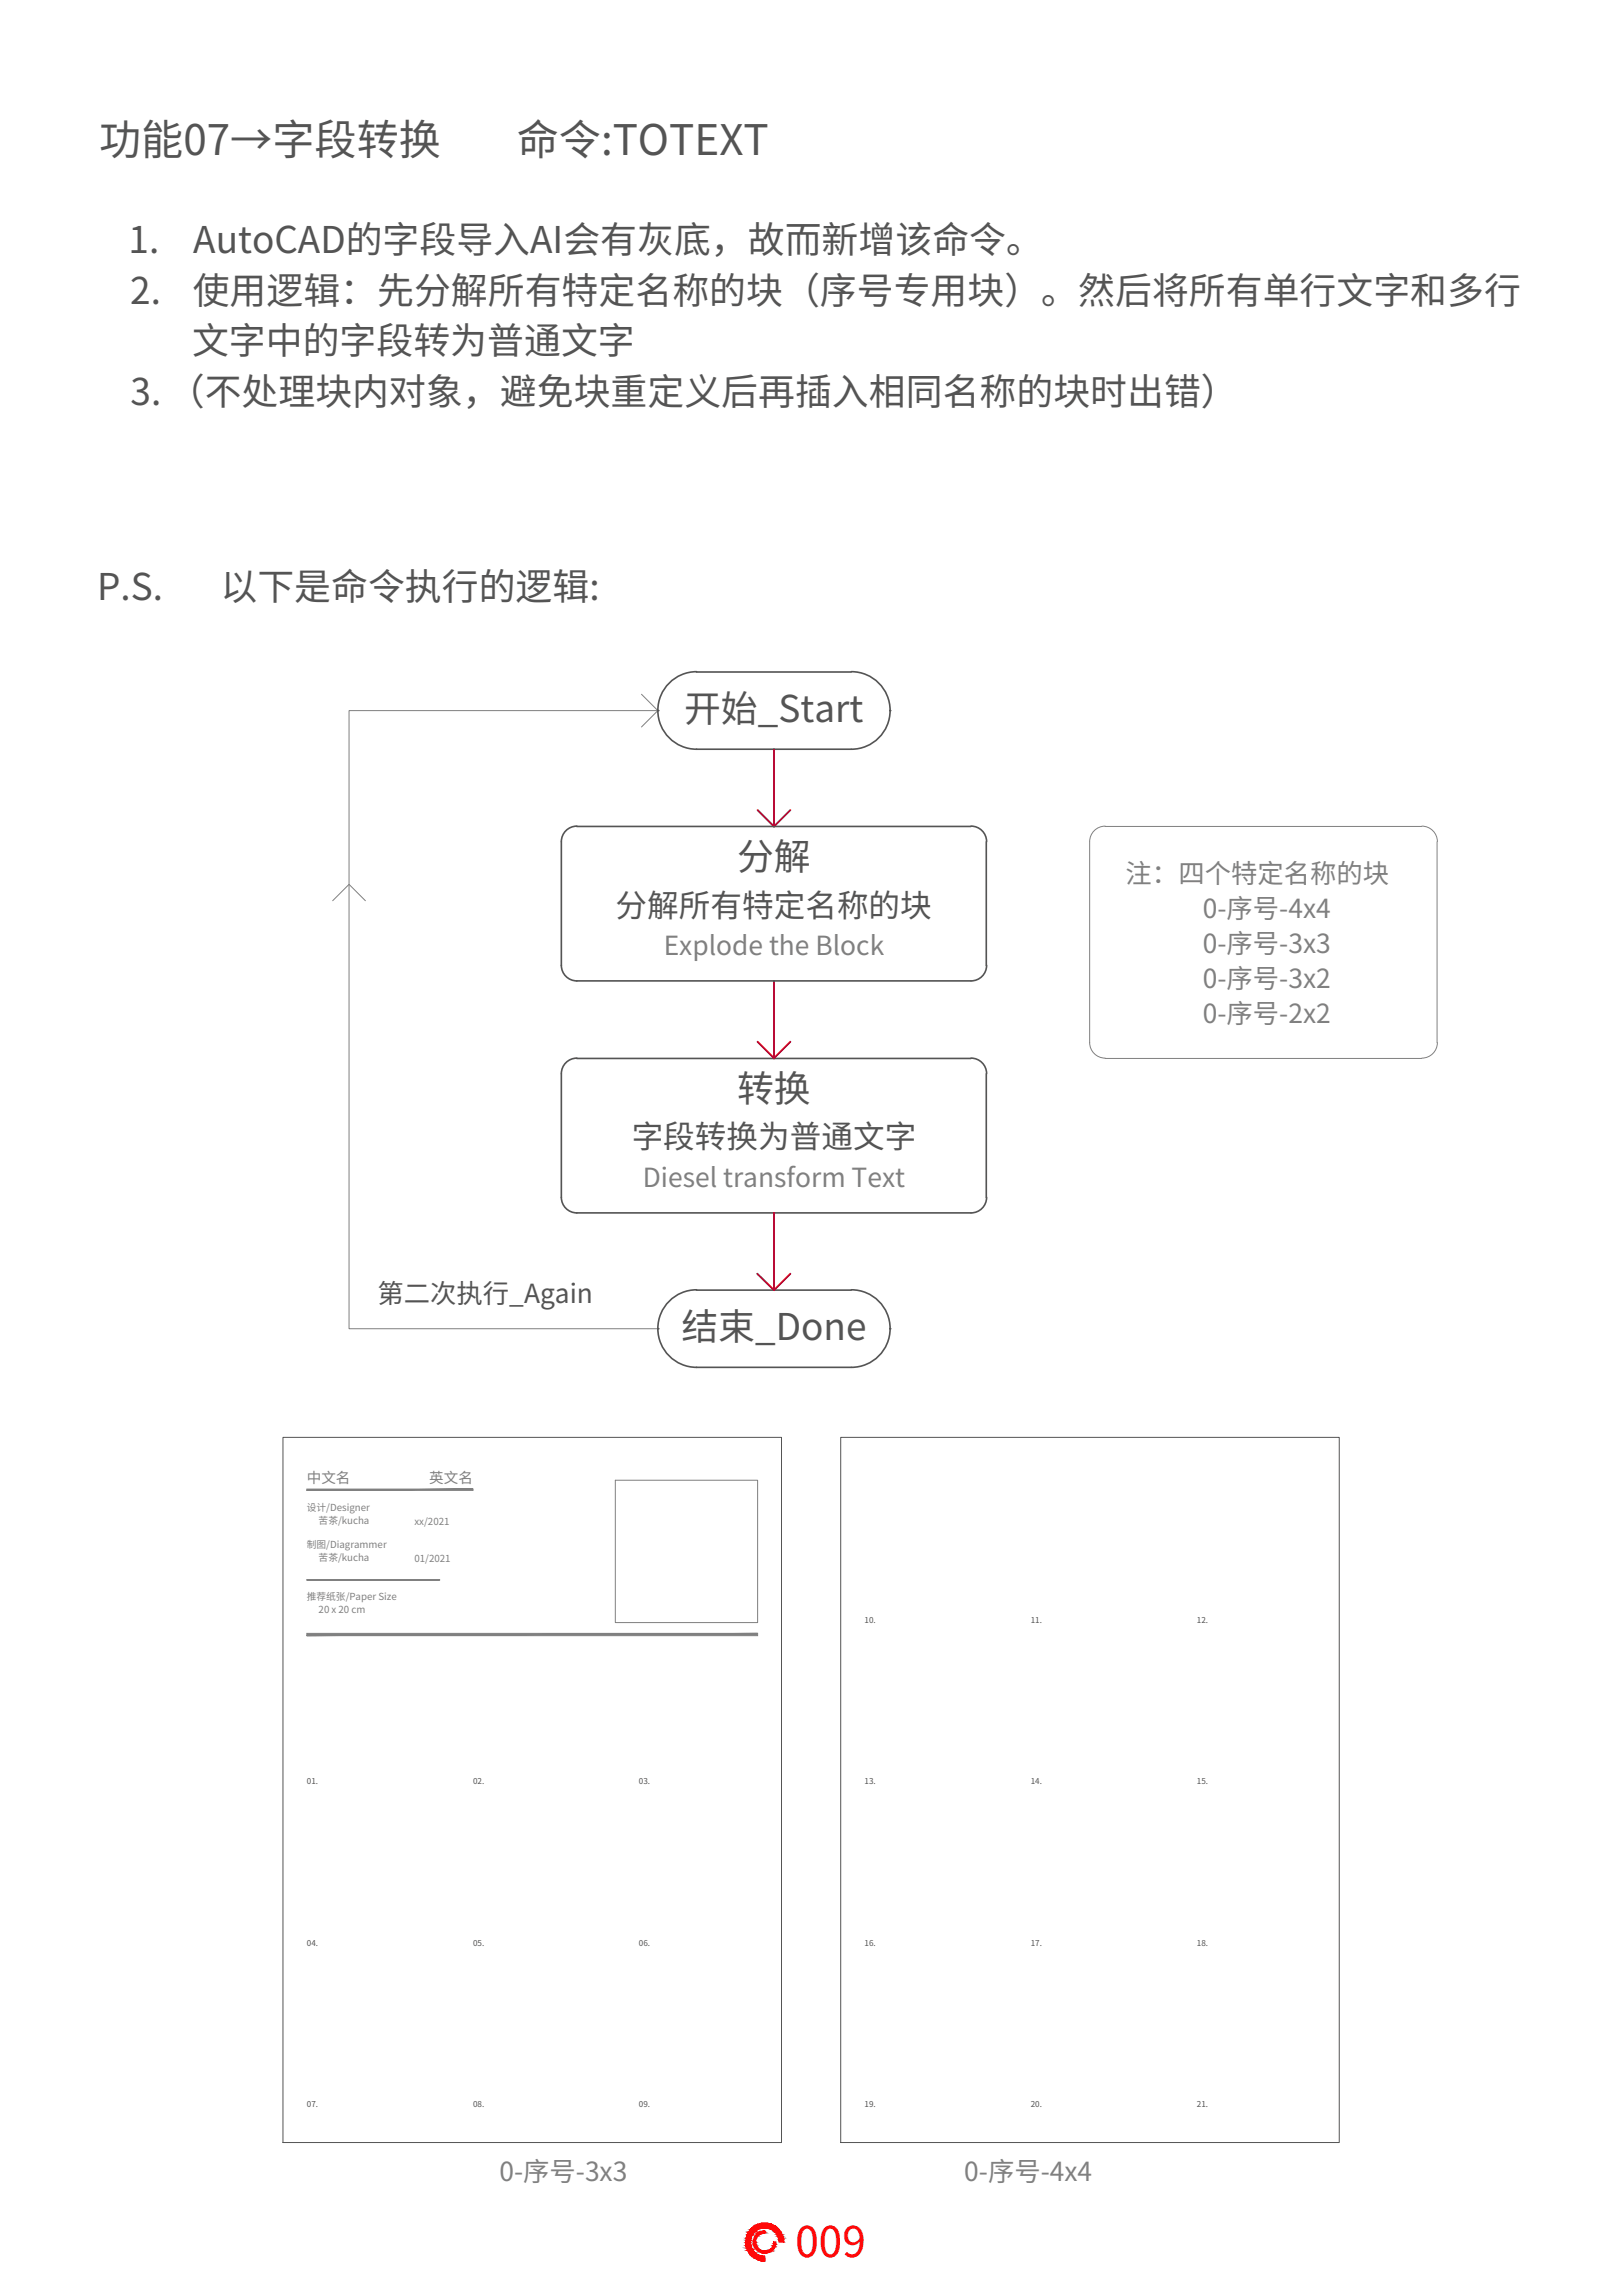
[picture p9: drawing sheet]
<svg xmlns="http://www.w3.org/2000/svg" width="210mm" height="297mm" viewBox="0 0 210 297" stroke-linecap="round" stroke-linejoin="round" font-family="sans-serif">
<defs><g id="words">
<g font-size="5.5" fill="#545454">
<text x="12.8" y="20">功能07→字段转换</text>
<text x="66.9" y="20">命令:TOTEXT</text>
</g>
<text font-size="5.5" fill="#f00" x="103" y="292">009</text>
<g font-size="4.8" fill="#545454">
<text x="16.6" y="32.7">1.</text>
<text x="25" y="32.7">AutoCAD的字段导入AI会有灰底，故而新增该命令。</text>
<text x="16.8" y="39.3">2.</text>
<text x="24.9" y="39.3">使用逻辑：先分解所有特定名称的块（序号专用块）。然后将所有单行文字和多行</text>
<text x="24.8" y="45.8">文字中的字段转为普通文字</text>
<text x="16.9" y="52.4">3. （不处理块内对象，避免块重定义后再插入相同名称的块时出错）</text>
<text x="12.6" y="77.6">P.S.</text>
<text x="28.5" y="77.6">以下是命令执行的逻辑:</text>
<text x="88.5" y="93.4">开始_Start</text>
<text x="95.4" y="112.6">分解</text>
<text x="95.4" y="142.6">转换</text>
<text x="88.2" y="173.4">结束_Done</text>
</g>
<g font-size="4.1" fill="#545454">
<text x="79.7" y="118.6">分解所有特定名称的块</text>
<text x="81.7" y="148.6">字段转换为普通文字</text>
</g>
<g font-size="3.4" fill="#808080">
<text x="145.7" y="114.2">注：四个特定名称的块</text>
<text x="155.7" y="118.8">0-序号-4x4</text>
<text x="85.9" y="123.6">Explode the Block</text>
<text x="155.7" y="123.3">0-序号-3x3</text>
<text x="155.7" y="127.9">0-序号-3x2</text>
<text x="155.7" y="132.4">0-序号-2x2</text>
<text x="83.2" y="153.6">Diesel transform Text</text>
<text x="64.6" y="282.2">0-序号-3x3</text>
<text x="124.8" y="282.2">0-序号-4x4</text>
</g>
<text font-size="3.4" fill="#545454" x="48.9" y="168.6">第二次执行_Again</text>
<g font-size="1.9" fill="#808080">
<text x="39.7" y="191.8">中文名</text>
<text x="55.5" y="191.8">英文名</text>
</g>
<g font-size="1.3" fill="#808080">
<text x="39.7" y="195.5">设计/Designer</text>
<text x="41.2" y="197.1">苦茶/kucha</text>
<text x="53.6" y="197.3">xx/2021</text>
<text x="39.7" y="200.3">制图/Diagrammer</text>
<text x="41.2" y="201.9">苦茶/kucha</text>
<text x="53.6" y="202">01/2021</text>
<text x="39.7" y="207">推荐纸张/Paper Size</text>
<text x="41.2" y="208.7">20 x 20 cm</text>
</g>
<g font-size="1" fill="#545454">
<text x="111.9" y="209.9">10.</text>
<text x="133.4" y="209.9">11.</text>
<text x="154.9" y="209.9">12.</text>
<text x="39.7" y="230.8">01.</text>
<text x="61.2" y="230.8">02.</text>
<text x="82.7" y="230.8">03.</text>
<text x="111.9" y="230.8">13.</text>
<text x="133.4" y="230.8">14.</text>
<text x="154.9" y="230.8">15.</text>
<text x="39.7" y="251.7">04.</text>
<text x="61.2" y="251.7">05.</text>
<text x="82.7" y="251.7">06.</text>
<text x="111.9" y="251.7">16.</text>
<text x="133.4" y="251.7">17.</text>
<text x="154.9" y="251.7">18.</text>
<text x="39.7" y="272.6">07.</text>
<text x="61.2" y="272.6">08.</text>
<text x="82.7" y="272.6">09.</text>
<text x="111.9" y="272.6">19.</text>
<text x="133.4" y="272.6">20.</text>
<text x="154.9" y="272.6">21.</text>
</g>
</g></defs>
<path d="M83 89.8l2.1 2.1-2.1 2.2M85.1 91.9h-39.9v80h39.9M43.1 116.5l2.1-2.1 2.1 2.1M143 106.9h41M143 106.9a2.01 2.01 0 0 0-2 2v26M184 106.9a2.01 2.01 0 0 1 2 2M186 108.9v26M141 134.9a2.01 2.01 0 0 0 2 2M143 136.9h41M186 134.9a2.01 2.01 0 0 1-2 2M79.6 191.5h18.4v18.4h-18.4z" fill="none" stroke="#808080" stroke-width=".13"/>
<g fill="none" stroke="#545454" stroke-width=".21">
<path d="M85.1 91.9h.1M90.1 86.9h20.1M90.1 86.9a5 5 0 0 0-5 5 5 5 0 0 0 5 5h20.1a5 5 0 0 0 5-5 5 5 0 0 0-5-5M115.1 91.9h.1M74.6 106.9h51M74.7 106.9a2.01 2.01 0 0 0-2.1 2v16M125.7 106.9a2.01 2.01 0 0 1 2 2M127.6 108.9v16M72.6 124.9a2.01 2.01 0 0 0 2.1 2M72.6 138.9v16M74.6 136.9h51M74.7 136.9a2.01 2.01 0 0 0-2.1 2"/>
<path d="M125.7 136.9a2.01 2.01 0 0 1 2 2M127.6 138.9v16M127.7 124.9a2.01 2.01 0 0 1-2 2h-51.1M72.6 154.9a2.01 2.01 0 0 0 2.1 2M127.7 154.9a2.01 2.01 0 0 1-2 2h-51.1M85.1 171.9h.1M90.1 166.9h20.1M90.1 166.9a5 5 0 0 0-5 5M110.2 166.9a5 5 0 0 1 5 5 5 5 0 0 1-5 5h-20.1a5 5 0 0 1-5-5M115.1 171.9h.1"/>
</g>
<path d="M100.2 96.9v10M98 104.8l2.2 2.1 2.1-2.1M98 134.8l2.2 2.1 2.1-2.1M100.2 126.9v10M100.2 156.9v10M98 164.8l2.2 2.1 2.1-2.1" fill="none" stroke="#b8002e" stroke-width=".25"/>
<g fill="#f00" stroke="#f00" stroke-width=".13">
<path d="M98.5 287.6h.9z"/>
<path d="M98.7 288.7l.3-.1z"/>
<path d="M98.4 291.4h1.1l-.3 .1z"/>
<path d="M98 292.3h1v.2z"/>
<path d="M98.5 287.6l1.4 .2-.5-.2zM98 287.8l.5-.2 1.4 .2z"/>
<path d="M98 287.8l2.3 .2-.4-.2zM97.6 288l.4-.2 2.3 .2z"/>
<path d="M97.6 288l3 .2-.3-.2zM97.6 288l3 .2h-3.3z"/>
<path d="M99.1 288.2h1.5zM99.1 288.2h1.5z"/>
<path d="M97.3 288.2h1.8zM97.3 288.2h1.4z"/>
<path d="M99.1 288.2l1.6 .1zM99.1 288.2l1.6 .1z"/>
<path d="M99.4 288.3h1.3zM99.4 288.3h1.3z"/>
<path d="M97.3 288.2l1.1 .1 .3-.1zM97.3 288.2l1.1 .1h-1.2z"/>
<path d="M97.2 288.3h1.2zM97.2 288.3h1.2z"/>
<path d="M99.5 288.3l1.3 .1-.1-.1zM99.5 288.3l1.3 .1h-1.1z"/>
<path d="M97.2 288.3l.9 .1 .3-.1zM97.2 288.3l.9 .1h-1z"/>
<path d="M99.7 288.4l1.2 .2-.1-.2zM99.7 288.4l1.2 .2h-.9z"/>
<path d="M97.1 288.4l.7 .3 .3-.3zM97.1 288.4l.7 .3h-.9z"/>
<path d="M98.7 288.7h.3zM98.7 288.7h.3z"/>
<path d="M100 288.6l1 .1-.1-.1zM100 288.6l1 .1h-.8z"/>
<path d="M96.9 288.7h.9zM96.9 288.7h.8z"/>
<path d="M98.7 288.7h.3zM98.4 288.7h.3h.3z"/>
<path d="M100.2 288.7l.9 .1-.1-.1zM100.2 288.7l.9 .1h-.8z"/>
<path d="M98.4 288.7l.6 .2v-.2zM98.2 288.9l.2-.2 .6 .2z"/>
<path d="M98.2 288.9h.7zM98.2 288.9h.8z"/>
<path d="M98.2 288.9h.7zM98.1 288.9h.6z"/>
<path d="M96.9 288.7l.6 .2 .2-.2zM96.9 288.7l.6 .2h-.7z"/>
<path d="M98.1 288.9l.4 .1 .2-.1zM98.1 288.9l.4 .1h-.4z"/>
<path d="M98.1 289h.2h.2zM98 289h.1h.2zM98 289h.3zM98 289h.3z"/>
<path d="M100.3 288.8l.9 .3-.1-.3zM100.3 288.8l.9 .3h-.7z"/>
<path d="M100.5 289.1h.8zM100.5 289.1h.8z"/>
<path d="M96.8 288.9l.6 .2 .1-.2zM96.8 288.9l.6 .2h-.7z"/>
<path d="M96.7 289.1h.7zM96.7 289.1l.7 .1z"/>
<path d="M98 289l.1 .2 .2-.2zM98 289l.1 .2h-.3z"/>
<path d="M97.8 289.2h.3zM97.8 289.2h.3h-.3z"/>
<path d="M97.8 289.2l.2 .1 .1-.1zM97.8 289.2l.2 .1h-.3z"/>
<path d="M100.5 289.1l.8 .3v-.3zM100.5 289.1l.8 .3h-.6z"/>
<path d="M96.6 289.2l.6 .3 .2-.3zM96.6 289.2l.6 .3h-.6z"/>
<path d="M97.7 289.3l.2 .2 .1-.2zM97.7 289.3l.2 .2h-.3z"/>
<path d="M97.6 289.5h.3zM97.6 289.5h.3z"/>
<path d="M100.7 289.4l.7 .2-.1-.2zM100.7 289.4l.7 .2h-.6z"/>
<path d="M96.6 289.5l.6 .1v-.1zM96.6 289.5l.6 .1h-.7z"/>
<path d="M100.8 289.6l.6 .1v-.1zM100.8 289.6l.6 .1h-.6z"/>
<path d="M97.6 289.5l.2 .3 .1-.3zM97.6 289.5l.2 .3h-.2z"/>
<path d="M97.6 289.8h.2zM97.6 289.8h.2z"/>
<path d="M96.5 289.6l.7 .2v-.2zM96.5 289.6l.7 .2h-.7z"/>
<path d="M97.5 289.8l.2 .2 .1-.2zM97.5 289.8l.2 .2h-.2z"/>
<path d="M100.8 289.7l.6 .4v-.4zM100.8 289.7l.6 .4h-.6z"/>
<path d="M97.5 290l.3 .1-.1-.1zM97.5 290l.3 .1h-.3z"/>
<path d="M96.5 289.8l.6 .3 .1-.3zM96.5 289.8l.6 .3h-.6z"/>
<path d="M96.5 290.1l.6 .1v-.1zM96.5 290.1l.6 .1h-.6z"/>
<path d="M97.5 290.1l.3 .1v-.1zM97.5 290.1l.3 .1h-.3z"/>
<path d="M100.2 290.1l.2 .2v-.2zM100.2 290.1l.2 .2h-.2z"/>
<path d="M100.2 290.3l.2 .1v-.1zM100.2 290.3l.2 .1h-.3z"/>
<path d="M97.5 290.2l.3 .2v-.2zM97.5 290.2l.3 .2h-.3z"/>
<path d="M97.5 290.4h.3zM97.5 290.4h.3h-.2z"/>
<path d="M100.1 290.4l.2 .1 .1-.1zM100.1 290.4l.2 .1h-.2z"/>
<path d="M96.5 290.2l.7 .3-.1-.3zM96.5 290.2l.7 .3h-.7z"/>
<path d="M96.5 290.5l.7 .1zM96.5 290.5l.7 .1z"/>
<path d="M100.1 290.5l.2 .1v-.1zM100.1 290.5l.2 .1h-.3z"/>
<path d="M97.6 290.4l.3 .2-.1-.2zM97.6 290.4l.3 .2h-.3z"/>
<path d="M97.6 290.6h.3zM97.6 290.6h.3z"/>
<path d="M100 290.6l.2 .1 .1-.1zM100 290.6l.2 .1h-.2z"/>
<path d="M97.7 290.6l.3 .2-.1-.2zM97.7 290.6l.3 .2h-.3z"/>
<path d="M96.5 290.6l.8 .3-.1-.3zM96.5 290.6l.8 .3h-.7z"/>
<path d="M100 290.7l.2 .2v-.2zM100 290.7l.2 .2h-.3z"/>
<path d="M97.7 290.8l.4 .1zM97.7 290.8l.4 .1z"/>
<path d="M99.9 290.9h.3zM99.9 290.9h.3z"/>
<path d="M97.8 290.9l.4 .1-.1-.1zM97.8 290.9l.4 .1h-.3z"/>
<path d="M96.6 290.9l.8 .1-.1-.1zM96.6 290.9l.8 .1h-.7z"/>
<path d="M99.8 290.9l.2 .1 .2-.1zM99.7 291l.1-.1 .2 .1z"/>
<path d="M99.7 291h.3zM99.7 291l.3 .1z"/>
<path d="M97.9 291l.4 .1zM97.9 291l.4 .1h-.3z"/>
<path d="M98 291.1h.4zM98 291.1h.4z"/>
<path d="M96.7 291l.8 .2-.1-.2zM96.7 291l.8 .2h-.8z"/>
<path d="M99.6 291.1l.3 .1 .1-.1zM99.5 291.2l.1-.1 .3 .1z"/>
<path d="M98 291.1l.6 .1zM98 291.1l.6 .1h-.5z"/>
<path d="M99.5 291.2h.3h.1zM99.3 291.2h.2h.3z"/>
<path d="M98.1 291.2h.7zM98.1 291.2h.7z"/>
<path d="M99.3 291.2h.5zM99.1 291.2h.7z"/>
<path d="M98.2 291.2h.8zM98.2 291.2h.8z"/>
<path d="M99.1 291.2h.7zM99.1 291.2h.7z"/>
<path d="M98.2 291.2h.9zM98.2 291.2h.9z"/>
<path d="M98.2 291.2l1.3 .2 .3-.2zM98.2 291.2l1.3 .2h-1.1z"/>
<path d="M96.7 291.2l1 .2-.2-.2zM96.7 291.2l1 .2h-.8z"/>
<path d="M96.9 291.4l.8 .1zM96.9 291.4l.8 .1z"/>
<path d="M98.4 291.4l.8 .1zM98.7 291.5h.5z"/>
<path d="M96.9 291.5l1.1 .1-.3-.1zM96.9 291.5l1.1 .1h-1z"/>
<path d="M97 291.6l1.3 .2-.3-.2zM97 291.6l1.3 .2h-1.1z"/>
<path d="M97.2 291.8h1.2zM97.2 291.8h1.2z"/>
<path d="M97.2 291.8l1.4 .1zM97.2 291.8l1.4 .1z"/>
<path d="M97.3 291.9h1.7zM97.3 291.9h1.7z"/>
<path d="M97.3 291.9l1.7 .2v-.2zM97.3 291.9l1.7 .2h-1.4z"/>
<path d="M97.6 292.1l1.4 .2v-.2zM97.6 292.1l1.4 .2h-1z"/>
<path d="M98 292.3l.5 .2h.5zM98.5 292.5l.5 .1z"/>
</g>
<path d="M36.6 186h64.5v91.2h-64.5zM108.8 186h64.5v91.2h-64.5z" fill="none" stroke="#545454" stroke-width=".13"/>
<g fill="#808080" stroke="#808080" stroke-width=".13">
<path d="M39.7 211.6h58.3v-.3zM39.7 211.3h58.3l-58.3 .3z"/>
<path d="M39.7 204.4h17.2zM39.7 204.4h17.2z"/>
<path d="M39.7 192.6v.2l21.5-.2zM39.7 192.8l21.5-.2v.2z"/>
</g>
<use href="#words"/>
</svg>
